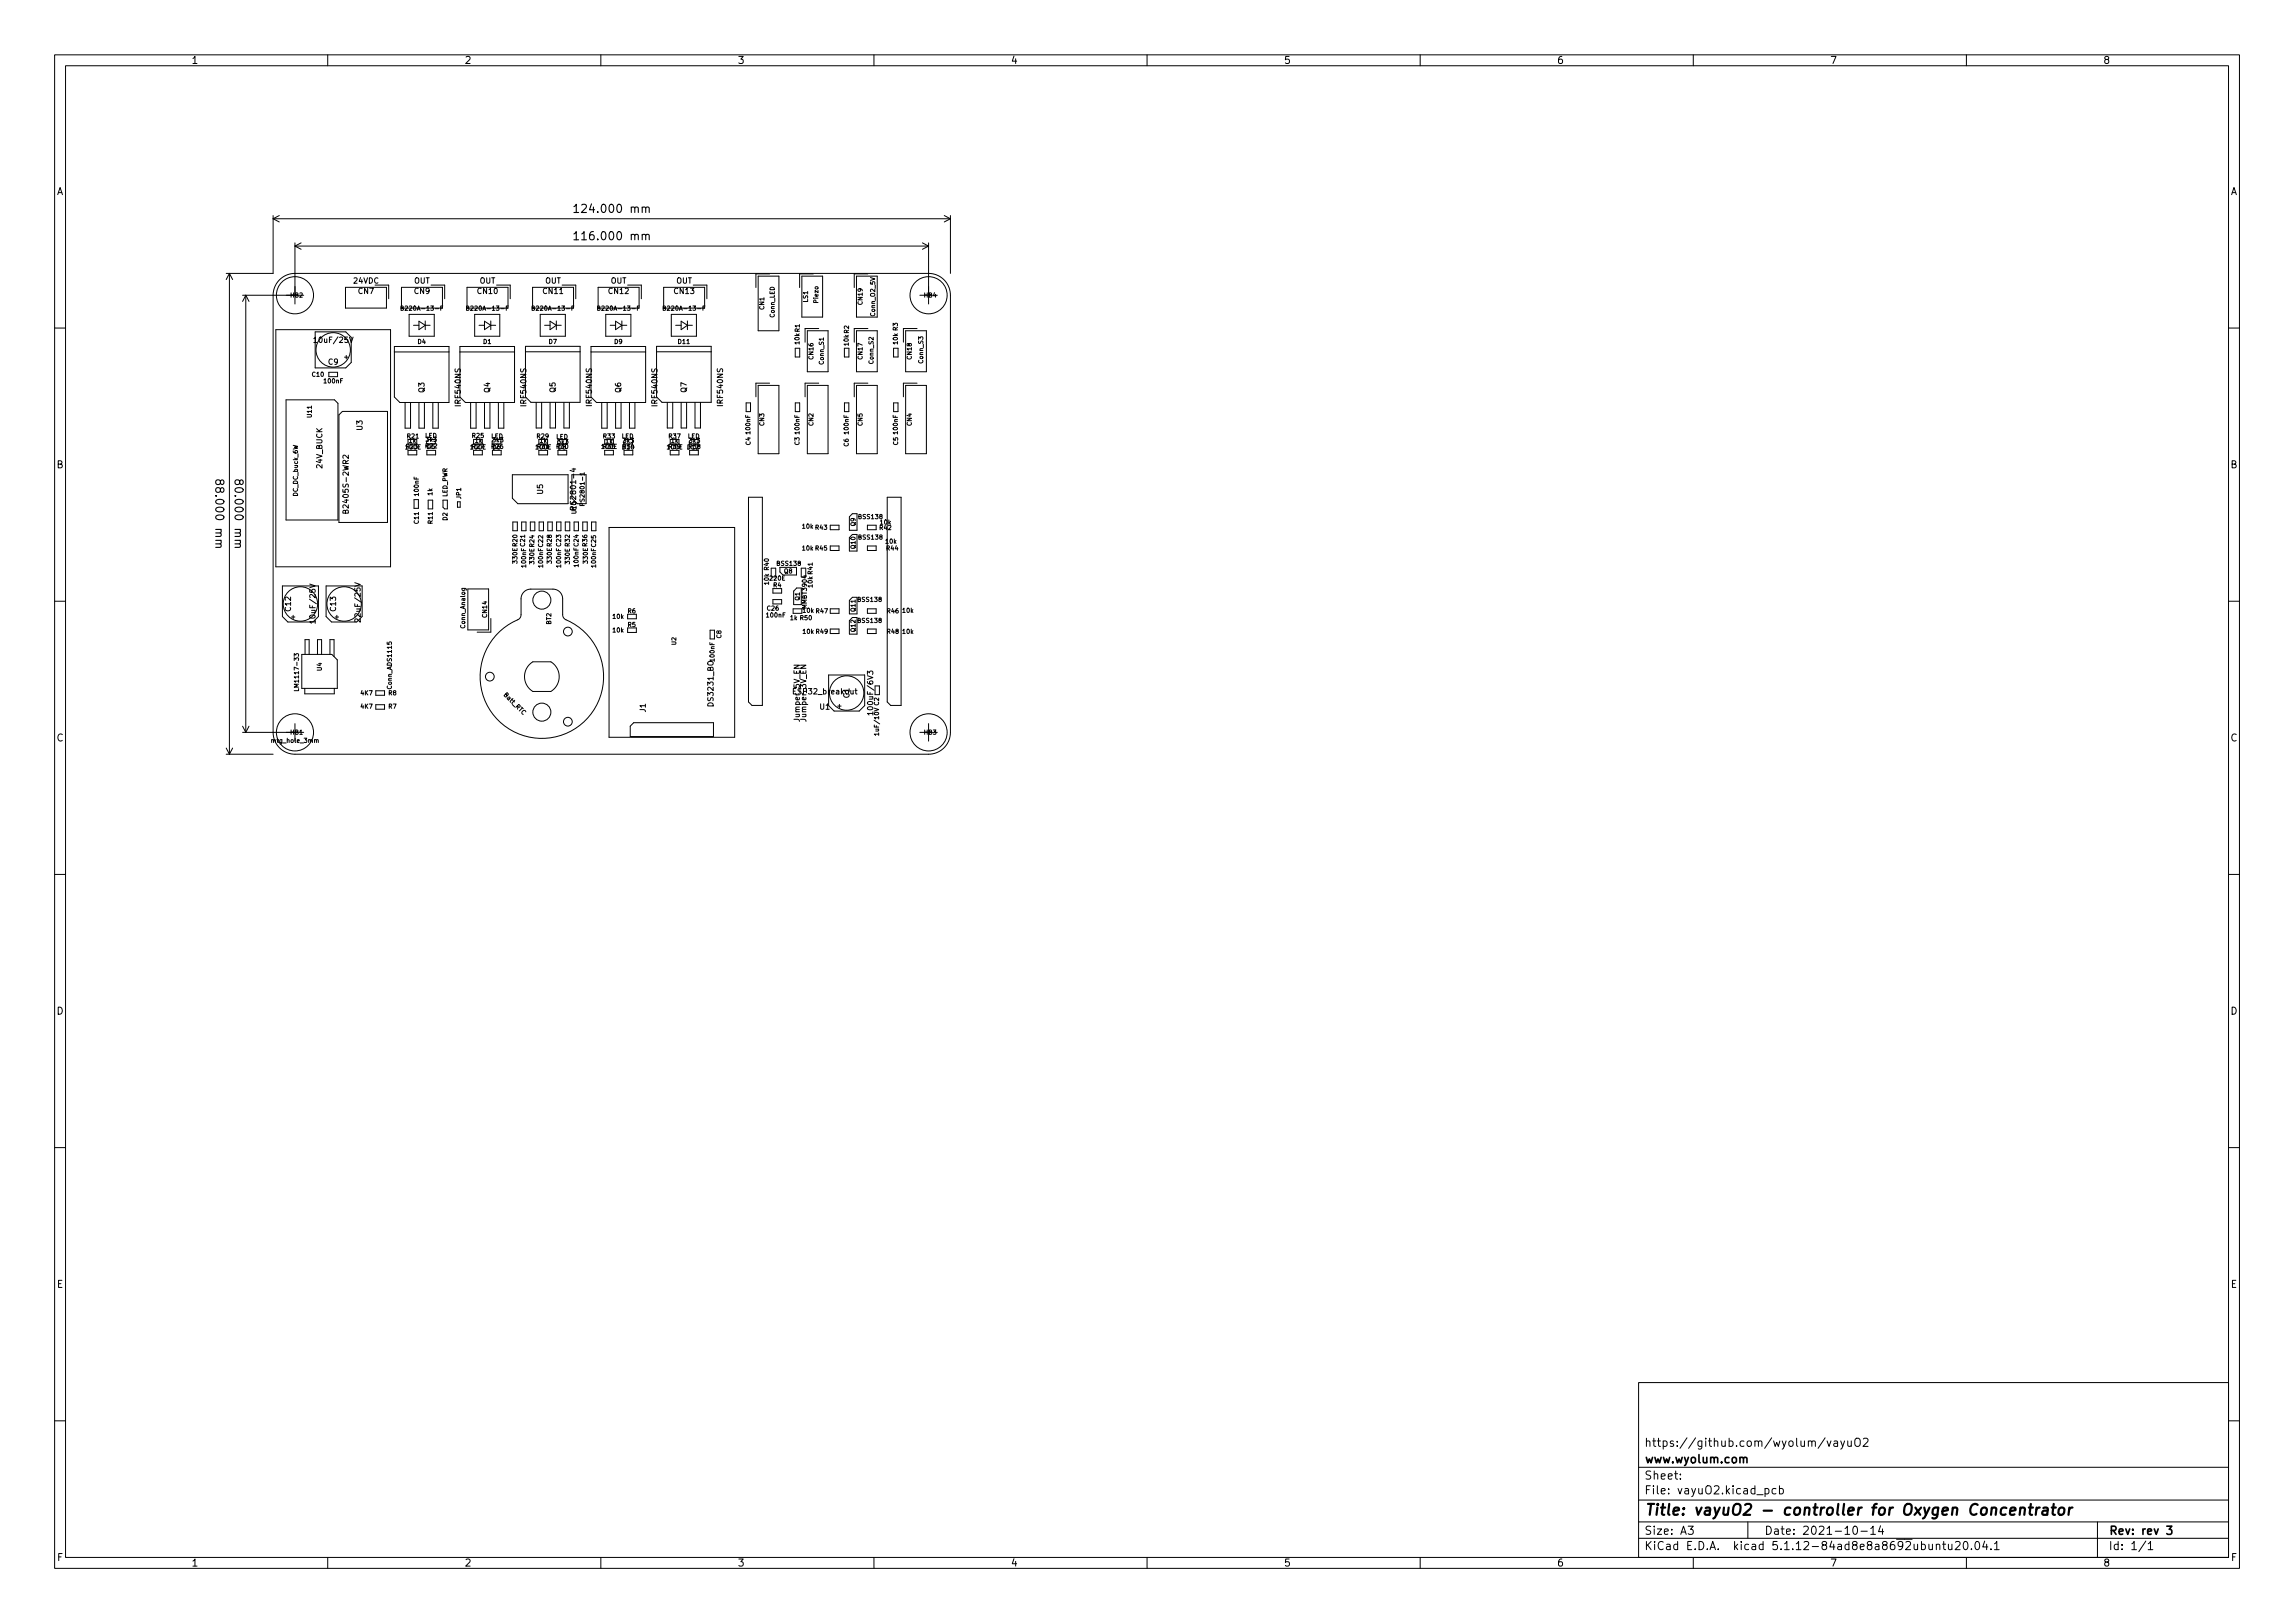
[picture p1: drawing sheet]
<svg xmlns="http://www.w3.org/2000/svg" width="420mm" height="297mm" viewBox="0 0 420 297" stroke-linecap="round" stroke-linejoin="round" font-family="sans-serif">
<defs><g id="words">
<text font-size="2.8" x="301" y="277.3">Title: vayuO2 - controller for Oxygen Concentrator</text>
<g font-size="2.1">
<text x="106.1" y="39">124.000 mm</text>
<text x="106.1" y="44">116.000 mm</text>
<text x="39.4" y="88.7" transform="rotate(90 39.4 88.7)">88.000 mm</text>
<text x="42.9" y="88.7" transform="rotate(90 42.9 88.7)">80.000 mm</text>
<text x="301" y="267.8">www.wyolum.com</text>
<text x="301" y="264.8">https://github.com/wyolum/vayuO2</text>
<text x="301" y="273.5">File: vayuO2.kicad_pcb</text>
<text x="301" y="270.8">Sheet:</text>
<text x="301" y="280.9">Size: A3</text>
<text x="323" y="280.9">Date: 2021-10-14</text>
<text x="386" y="280.9">Rev: rev 3</text>
<text x="301" y="283.7">KiCad E.D.A. kicad 5.1.12-84ad8e8a8692ubuntu20.04.1</text>
<text x="386" y="283.7">Id: 1/1</text>
</g>
<g font-size="1.8">
<text x="35" y="11.7">1</text>
<text x="85" y="11.7">2</text>
<text x="135" y="11.7">3</text>
<text x="185" y="11.7">4</text>
<text x="235" y="11.7">5</text>
<text x="285" y="11.7">6</text>
<text x="335" y="11.7">7</text>
<text x="385" y="11.7">8</text>
<text x="10.3" y="35.7">A</text>
<text x="408.3" y="35.7">A</text>
<text x="10.3" y="85.7">B</text>
<text x="408.3" y="85.7">B</text>
<text x="10.3" y="135.7">C</text>
<text x="408.3" y="135.7">C</text>
<text x="10.3" y="185.7">D</text>
<text x="408.3" y="185.7">D</text>
<text x="10.4" y="235.7">E</text>
<text x="408.4" y="235.7">E</text>
<text x="10.4" y="285.7">F</text>
<text x="35" y="286.7">1</text>
<text x="85" y="286.7">2</text>
<text x="135" y="286.7">3</text>
<text x="185" y="286.7">4</text>
<text x="235" y="286.7">5</text>
<text x="285" y="286.7">6</text>
<text x="335" y="286.7">7</text>
<text x="385" y="286.7">8</text>
<text x="408.4" y="285.7">F</text>
</g>
<g font-size="1.4">
<text x="64.8" y="51.9">24VDC</text>
<text x="65.6" y="53.8">CN7</text>
<text x="75.8" y="51.9">OUT</text>
<text x="75.9" y="53.8">CN9</text>
<text x="87.5" y="53.8">CN10</text>
<text x="87.8" y="51.9">OUT</text>
<text x="99.5" y="53.8">CN11</text>
<text x="99.8" y="51.9">OUT</text>
<text x="111.5" y="53.8">CN12</text>
<text x="111.8" y="51.9">OUT</text>
<text x="123.5" y="53.8">CN13</text>
<text x="123.8" y="51.9">OUT</text>
<text x="57.9" y="62.7">10uF/25V</text>
<text x="60.1" y="66.7">C9</text>
<text x="77.7" y="71.8" transform="rotate(-90 77.7 71.8)">Q3</text>
<text x="89.7" y="71.8" transform="rotate(-90 89.7 71.8)">Q4</text>
<text x="101.7" y="71.8" transform="rotate(-90 101.7 71.8)">Q5</text>
<text x="113.7" y="71.8" transform="rotate(-90 113.7 71.8)">Q6</text>
<text x="125.7" y="71.8" transform="rotate(-90 125.7 71.8)">Q7</text>
<text x="84.4" y="74.2" transform="rotate(-90 84.4 74.2)">IRF540NS</text>
<text x="96.4" y="74.2" transform="rotate(-90 96.4 74.2)">IRF540NS</text>
<text x="108.4" y="74.1" transform="rotate(-90 108.4 74.1)">IRF540NS</text>
<text x="120.4" y="74.2" transform="rotate(-90 120.4 74.2)">IRF540NS</text>
<text x="132.3" y="74.1" transform="rotate(-90 132.3 74.1)">IRF540NS</text>
<text x="66.4" y="78.7" transform="rotate(-90 66.4 78.7)">U3</text>
<text x="59" y="85.7" transform="rotate(-90 59 85.7)">24V_BUCK</text>
<text x="63.8" y="93.3" transform="rotate(-90 63.8 93.3)">B2405S-2WR2</text>
<text x="99.4" y="90.4" transform="rotate(-90 99.4 90.4)">U5</text>
<text x="105.4" y="92.6" transform="rotate(-90 105.4 92.6)">PS2801-4</text>
<text x="53.3" y="111.8" transform="rotate(-90 53.3 111.8)">C12</text>
<text x="57.7" y="113.6" transform="rotate(-90 57.7 113.6)">10uF/25V</text>
<text x="61.5" y="111.8" transform="rotate(-90 61.5 111.8)">C13</text>
<text x="66" y="113.3" transform="rotate(-90 66 113.3)">22uF/25V</text>
<text x="118.2" y="130.3" transform="rotate(-90 118.2 130.3)">J1</text>
<text x="130.6" y="129.1" transform="rotate(-90 130.6 129.1)">DS3231_BO</text>
<text x="145.5" y="127.1">ESP32_breakout</text>
<text x="146.4" y="131.9" transform="rotate(-90 146.4 131.9)">Jumper_5V_EN</text>
<text x="147.6" y="131.9" transform="rotate(-90 147.6 131.9)">Jumper_3V_EN</text>
<text x="150.1" y="129.9">U1</text>
<text x="155.5" y="127.7" transform="rotate(-90 155.5 127.7)">C1</text>
<text x="159.9" y="130.3" transform="rotate(-90 159.9 130.3)">100uF/6V3</text>
</g>
<g font-size="1.1">
<text x="53.2" y="54.4">HB2</text>
<text x="74.1" y="56.8">B220A-13-F</text>
<text x="86.1" y="56.8">B220A-13-F</text>
<text x="98.1" y="56.8">B220A-13-F</text>
<text x="110.1" y="56.8">B220A-13-F</text>
<text x="122.1" y="56.8">B220A-13-F</text>
<text x="139.9" y="56.7" transform="rotate(-90 139.9 56.7)">CN1</text>
<text x="141.8" y="58.1" transform="rotate(-90 141.8 58.1)">Conn_LED</text>
<text x="147.9" y="55.3" transform="rotate(-90 147.9 55.3)">LS1</text>
<text x="149.8" y="55.4" transform="rotate(-90 149.8 55.4)">Piezo</text>
<text x="157.9" y="55.7" transform="rotate(-90 157.9 55.7)">CN19</text>
<text x="160.2" y="57.8" transform="rotate(-90 160.2 57.8)">Conn_O2_5V</text>
<text x="169.2" y="54.4">HB4</text>
<text x="76.5" y="62.9">D4</text>
<text x="88.5" y="62.9">D1</text>
<text x="100.5" y="62.9">D7</text>
<text x="112.5" y="62.9">D9</text>
<text x="124.2" y="62.9">D11</text>
<text x="146.3" y="63" transform="rotate(-90 146.3 63)">10k R1</text>
<text x="148.9" y="65.7" transform="rotate(-90 148.9 65.7)">CN16</text>
<text x="155.3" y="63.2" transform="rotate(-90 155.3 63.2)">10k R2</text>
<text x="157.9" y="65.7" transform="rotate(-90 157.9 65.7)">CN17</text>
<text x="164.3" y="63" transform="rotate(-90 164.3 63)">10k R3</text>
<text x="166.9" y="65.7" transform="rotate(-90 166.9 65.7)">CN18</text>
<text x="57.2" y="68.9">C10</text>
<text x="59.4" y="70.1">100nF</text>
<text x="150.8" y="66.7" transform="rotate(-90 150.8 66.7)">Conn_S1</text>
<text x="159.9" y="66.6" transform="rotate(-90 159.9 66.6)">Conn_S2</text>
<text x="169" y="66.5" transform="rotate(-90 169 66.5)">Conn_S3</text>
<text x="57.1" y="76.4" transform="rotate(-90 57.1 76.4)">U11</text>
<text x="139.9" y="77.9" transform="rotate(-90 139.9 77.9)">CN3</text>
<text x="148.9" y="77.9" transform="rotate(-90 148.9 77.9)">CN2</text>
<text x="157.9" y="77.9" transform="rotate(-90 157.9 77.9)">CN5</text>
<text x="166.9" y="77.9" transform="rotate(-90 166.9 77.9)">CN4</text>
<text x="74.4" y="82.1">R23</text>
<text x="74.6" y="80.2">R21</text>
<text x="74.9" y="81">1k</text>
<text x="77.8" y="80.1">LED</text>
<text x="78" y="80.8">3k3</text>
<text x="78.2" y="82.1">D5</text>
<text x="86.5" y="82.1">R27</text>
<text x="86.5" y="80.1">R25</text>
<text x="87" y="81">1k</text>
<text x="89.9" y="80.2">LED</text>
<text x="90.2" y="82.2">D6</text>
<text x="90.2" y="80.9">3k3</text>
<text x="98.1" y="82.2">100E</text>
<text x="98.3" y="80.2">R29</text>
<text x="98.4" y="82.1">R31</text>
<text x="98.8" y="81">1k</text>
<text x="101.8" y="80.3">LED</text>
<text x="102.1" y="81.2">3k3</text>
<text x="102.2" y="82.2">D8</text>
<text x="110.5" y="82.1">R35</text>
<text x="110.5" y="80.2">R33</text>
<text x="110.9" y="81.1">1k</text>
<text x="113.8" y="80.2">LED</text>
<text x="114" y="82.2">D10</text>
<text x="114.1" y="81">3k3</text>
<text x="122.5" y="82.1">R39</text>
<text x="122.5" y="80.2">R37</text>
<text x="122.9" y="81">1k</text>
<text x="125.9" y="82.2">D12</text>
<text x="125.9" y="80.2">LED</text>
<text x="126.2" y="81">3k3</text>
<text x="137.3" y="79.3" transform="rotate(-90 137.3 79.3)">100nF</text>
<text x="137.4" y="81.4" transform="rotate(-90 137.4 81.4)">C4</text>
<text x="146.3" y="81.4" transform="rotate(-90 146.3 81.4)">C3</text>
<text x="146.3" y="79.3" transform="rotate(-90 146.3 79.3)">100nF</text>
<text x="155.3" y="81.7" transform="rotate(-90 155.3 81.7)">C6</text>
<text x="155.3" y="79.3" transform="rotate(-90 155.3 79.3)">100nF</text>
<text x="164.3" y="79.3" transform="rotate(-90 164.3 79.3)">100nF</text>
<text x="164.4" y="81.4" transform="rotate(-90 164.4 81.4)">C5</text>
<text x="54.5" y="90.8" transform="rotate(-90 54.5 90.8)">DC_DC_buck_6W</text>
<text x="76.7" y="95.8" transform="rotate(-90 76.7 95.8)">C11</text>
<text x="76.7" y="90.6" transform="rotate(-90 76.7 90.6)">100nF</text>
<text x="79.1" y="90.7" transform="rotate(-90 79.1 90.7)">1k</text>
<text x="79.2" y="95.8" transform="rotate(-90 79.2 95.8)">R11</text>
<text x="81.9" y="95.2" transform="rotate(-90 81.9 95.2)">D2</text>
<text x="81.9" y="91" transform="rotate(-90 81.9 91)">LED_PWR</text>
<text x="84.4" y="91.3" transform="rotate(-90 84.4 91.3)">JP1</text>
<text x="105.5" y="94" transform="rotate(-90 105.5 94)">U10</text>
<text x="107" y="92" transform="rotate(-90 107 92)">PS2801-1</text>
<text x="157.3" y="95">BSS138</text>
<text x="161.2" y="96">10k</text>
<text x="146.9" y="100.7">10k R45</text>
<text x="146.9" y="96.7">10k R43</text>
<text x="156.6" y="100.4" transform="rotate(-90 156.6 100.4)">Q10</text>
<text x="156.6" y="96.3" transform="rotate(-90 156.6 96.3)">Q9</text>
<text x="157.3" y="98.7">BSS138</text>
<text x="161.1" y="97">R42</text>
<text x="162.2" y="99.5">10k</text>
<text x="162.3" y="100.7">R44</text>
<text x="94.7" y="103" transform="rotate(-90 94.7 103)">330E R20</text>
<text x="96.3" y="103.7" transform="rotate(-90 96.3 103.7)">100nF C21</text>
<text x="97.8" y="103.1" transform="rotate(-90 97.8 103.1)">330E R24</text>
<text x="99.4" y="103.7" transform="rotate(-90 99.4 103.7)">100nF C22</text>
<text x="101" y="103" transform="rotate(-90 101 103)">330E R28</text>
<text x="102.7" y="103.7" transform="rotate(-90 102.7 103.7)">100nF C23</text>
<text x="104.3" y="103.1" transform="rotate(-90 104.3 103.1)">330E R32</text>
<text x="105.9" y="103.6" transform="rotate(-90 105.9 103.6)">100nF C24</text>
<text x="107.6" y="103" transform="rotate(-90 107.6 103)">330E R36</text>
<text x="109.1" y="103.7" transform="rotate(-90 109.1 103.7)">100nF C25</text>
<text x="140.8" y="107" transform="rotate(-90 140.8 107)">10k</text>
<text x="140.8" y="104.3" transform="rotate(-90 140.8 104.3)">R40</text>
<text x="141" y="106.2">220E</text>
<text x="141.6" y="107.5">R4</text>
<text x="142.3" y="103.5">BSS138</text>
<text x="143.6" y="104.9">Q8</text>
<text x="148.8" y="107.5" transform="rotate(-90 148.8 107.5)">10k R41</text>
<text x="89.1" y="113" transform="rotate(-90 89.1 113)">CN14</text>
<text x="112.2" y="113.2">10k</text>
<text x="114.9" y="112.2">R6</text>
<text x="140.4" y="113">100nF</text>
<text x="140.5" y="111.7">C26</text>
<text x="144.7" y="113.5">1k R50</text>
<text x="146.4" y="109.9" transform="rotate(-90 146.4 109.9)">Q1</text>
<text x="147" y="112.1">10k R47</text>
<text x="147.7" y="111.2" transform="rotate(-90 147.7 111.2)">MMBT3904</text>
<text x="156.6" y="111.9" transform="rotate(-90 156.6 111.9)">Q11</text>
<text x="157.1" y="110.1">BSS138</text>
<text x="157.1" y="114">BSS138</text>
<text x="162.4" y="112.2">R46</text>
<text x="165.3" y="112.1">10k</text>
<text x="85.1" y="114.9" transform="rotate(-90 85.1 114.9)">Conn_Analog</text>
<text x="100.9" y="114.3" transform="rotate(-90 100.9 114.3)">BT2</text>
<text x="112.2" y="115.7">10k</text>
<text x="114.9" y="114.7">R5</text>
<text x="123.8" y="118" transform="rotate(-90 123.8 118)">U2</text>
<text x="132.1" y="116.8" transform="rotate(-90 132.1 116.8)">C8</text>
<text x="147" y="116">10k R49</text>
<text x="156.6" y="115.6" transform="rotate(-90 156.6 115.6)">Q12</text>
<text x="162.4" y="116">R48</text>
<text x="165.3" y="116">10k</text>
<text x="54.7" y="125.9" transform="rotate(-90 54.7 125.9)">LM1117-33</text>
<text x="58.9" y="122.7" transform="rotate(-90 58.9 122.7)">U4</text>
<text x="71.7" y="125.9" transform="rotate(-90 71.7 125.9)">Conn_ADS1115</text>
<text x="130.8" y="120.9" transform="rotate(-90 130.8 120.9)">100nF</text>
<text x="66.1" y="127.2">4K7</text>
<text x="66.1" y="129.7">4K7</text>
<text x="71.1" y="127.2">R8</text>
<text x="71.1" y="129.7">R7</text>
<text x="92.2" y="127.3" transform="rotate(45 92.2 127.3)">Batt_RTC</text>
<text x="160.9" y="129.1" transform="rotate(-90 160.9 129.1)">C2</text>
<text x="49.9" y="135.9">mtg_hole_3mm</text>
<text x="53.2" y="134.4">HB1</text>
<text x="160.9" y="134.3" transform="rotate(-90 160.9 134.3)">1uF/10V</text>
<text x="169.2" y="134.4">HB3</text>
</g>
</g></defs>
<g fill="none" stroke="#000" stroke-width=".18">
<path d="M10 10h400v277h-400zM12 12h396v273h-396zM60 10v2M110 10v2M160 10v2M210 10v2M260 10v2M310 10v2M360 10v2M50 39.4v10.6h-8.6M51.1 39.4l-1.1 .6M172.9 39.4l1.1 .6"/>
<path d="M174 39.4v10.6M42 50v88M42 50l-.6 1.2M42 50l.6 1.2M44.4 54h11.2M45 54v80M45 54l-.6 1.2M45 54l.6 1.2M50 40h124M50 40l1.1 .6M51.2 51.2a4 4 0 0 1 2.8-1.2h116a4 4 0 0 1 4 4v80a4 4 0 0 1-4 4h-116a4 4 0 0 1-4-4v-80a4 4 0 0 1 1.2-2.8zM54 45h116"/>
<path d="M54 44.5v11.1M54 45l1.1 .6M55.1 44.5l-1.1 .5M63.3 52.6h7.4v3.8h-7.4zM68.7 52.2h2.5v2.5M73.4 56.4l.4-.1v-.2l-.4-.1v.8h.3l.2-.3-.2-.1M73.5 52.6h7.5v3.8h-7.5zM74.9 57.5h4.6v4h-4.6zM75.7 59.5h1M76.7 58.8l1.1 .7-1.1 .8zM77.8 59.5h1M77.8 58.7v1.6"/>
<path d="M78.9 52.2h2.5v2.5M81.1 56h-.4v.8M85.4 56.4l.4-.1v-.2l-.4-.1v.8h.3l.2-.3-.2-.1M85.5 52.6h7.5v3.8h-7.5zM86.9 57.5h4.6v4h-4.6zM87.7 59.5h1M88.7 58.8l1.1 .7-1.1 .8zM89.8 59.5h1M89.8 58.7v1.6M90.9 52.2h2.5v2.5M93.1 56h-.4v.8M97.4 56.4l.4-.1v-.2l-.4-.1v.8h.3l.2-.3-.2-.1"/>
<path d="M97.5 52.6h7.5v3.8h-7.5zM98.9 57.5h4.6v4h-4.6zM99.7 59.5h1M100.7 58.8l1.1 .7-1.1 .8zM101.8 59.5h1M101.8 58.7v1.6M102.9 52.2h2.5v2.5M105.1 56h-.4v.8M109.4 56.4l.4-.1v-.2l-.4-.1v.8h.3l.2-.3-.2-.1M109.5 52.6h7.5v3.8h-7.5zM110.9 57.5h4.6v4h-4.6zM111.7 59.5h1"/>
<path d="M112.7 58.8l1.1 .7-1.1 .8zM113.8 59.5h1M113.8 58.7v1.6M114.9 52.2h2.5v2.5M117.1 56h-.4v.8M121.4 56.4l.4-.1v-.2l-.4-.1v.8h.3l.2-.3-.2-.1M121.5 52.6h7.5v3.8h-7.5zM122.9 57.5h4.6v4h-4.6zM123.7 59.5h1M124.7 58.8l1.1 .7-1.1 .8zM125.8 59.5h1M125.8 58.7v1.6"/>
<path d="M126.9 52.2h2.5v2.5M129.1 56h-.4v.8M138.8 50.5h3.8v10h-3.8zM140.9 50.1h-2.5v2.5M146.8 50.5h3.8v7.5h-3.8zM148.9 50.1h-2.5v2.5M156.8 50.5h3.8v7.5h-3.8zM158.9 50.1h-2.5v2.5M168.4 54h3.2M168.9 44.5l1.1 .5M170 44.5v11.1M170 45l-1.1 .6"/>
<path d="M174 40l-1.1 .6M10 60h2M50.5 60.3h21v43.4h-21zM52.4 73.2h8.8l.7 .6v21.4h-9.5zM57.5 62l.2-.3v1M57.5 62.7h.5M57.7 60.7h5.6l1 1v4.6l-1 1h-5.6zM60.2 68.1h1.6v.8h-1.6zM62 75.9l.7-.6h8.2v20.3h-8.9zM63.1 65.4h.6M63.4 65.1v.6M64 61.7l.3 1 .3-1"/>
<path d="M72.2 63.4h10v10.3h-9l-1-1zM72.2 64.4h10M74.2 73.7v4.7h1v-4.7M76.7 73.7v4.7h1v-4.7M79.2 73.7v4.7h1v-4.7M84.2 63.4h10v10.3h-9l-1-1zM84.2 64.4h10M86.2 73.7v4.7h1v-4.7M88.7 73.7v4.7h1v-4.7M91.2 73.7v4.7h1v-4.7M96.2 63.4h10v10.2h-9l-1-1zM96.2 64.4h10"/>
<path d="M98.2 73.6v4.7h1v-4.7M100.7 73.6v4.7h1v-4.7M103.2 73.6v4.7h1v-4.7M108.2 63.4h10v10.3h-9l-1-1zM108.2 64.4h10M110.2 73.7v4.7h1v-4.7M112.7 73.7v4.7h1v-4.7M115.2 73.7v4.7h1v-4.7M120.2 63.4h10v10.2h-9l-1-1zM120.2 64.4h10M122.2 73.6v4.7h1v-4.7M124.7 73.6v4.7h1v-4.7"/>
<path d="M127.2 73.6v4.7h1v-4.7M136.6 73.7h.8v1.6h-.8zM138.8 70.5h3.8v12.5h-3.8zM140.9 70.1h-2.5v2.5M145.6 63.7h.8v1.6h-.8zM145.6 73.7h.8v1.6h-.8zM147.8 60.5h3.8v7.5h-3.8zM147.8 70.5h3.8v12.5h-3.8zM149.9 60.1h-2.5v2.5M149.9 70.1h-2.5v2.5M154.6 63.7h.8v1.6h-.8zM154.6 73.7h.8v1.6h-.8z"/>
<path d="M156.8 60.5h3.8v7.5h-3.8zM156.8 70.5h3.8v12.5h-3.8zM158.9 60.1h-2.5v2.5M158.9 70.1h-2.5v2.5M163.6 63.7h.8v1.6h-.8zM163.6 73.7h.8v1.6h-.8zM165.8 60.5h3.8v7.5h-3.8zM165.8 70.5h3.8v12.5h-3.8zM167.9 60.1h-2.5v2.5M167.9 70.1h-2.5v2.5M408 60h2M63.2 93.6l.2-.3 .4 .2v.4h-1l.1-.5 .3 .1v.4"/>
<path d="M63.8 83.3v.6l-.7-.6-.3 .2 .1 .4M74.7 82.4v.8h1.6v-.8M75.8 91.4h.8v1.6h-.8zM76.6 81.8h.2M77 81.4h-.4v.8h.4M78.1 82.4v.8h1.6v-.8M78.4 91.5h.8v1.6h-.8zM79.5 81.3l.3-.1 .2 .2-.5 .6h.5M81.1 91.5h.8v1.6h-.5l-.3-.3zM83.7 91.8h.6v1h-.6zM86.1 81.6l.3-.2v.8M86.1 82.2h.5"/>
<path d="M86.7 82.4v.8h1.6v-.8M90.1 82.4v.8h1.6v-.8M92 81.3l-.4 .2v.4l.2 .2 .2-.1v-.4h-.2l-.2 .2M93.8 86.9h10.2v5.3h-9.2l-1-1zM93.9 95.5h.8v1.6h-.8zM95.5 95.5h.8v1.6h-.8zM97.1 95.5h.8v1.6h-.8zM98.7 82.4v.8h1.5v-.8M98.7 95.5h.8v1.6h-.8zM100.3 95.5h.8v1.6h-.8zM101.9 95.5h.8v1.6h-.8zM102.1 82.4v.8h1.7v-.8"/>
<path d="M103.5 95.5h.8v1.6h-.8zM104.7 91.2v-4.3h2.6v5.3h-1.6M104.7 85.8h.7M105.1 85.7v.6l-.7-.2M105.1 95.5h.8v1.6h-.8zM106.6 92.5l-.1-.4h-.3v.4h.8M106.7 95.5h.8v1.6h-.8zM107 86.7h-.8l.2 .3M107 86.5v.5M108.3 95.5h.8v1.6h-.8zM110.1 81.5l.3-.2v.8M110.1 82.1h.5"/>
<path d="M110.7 82.4v.8h1.6v-.8M111.5 96.5h23v38.4h-23zM114.2 82.4v.8h1.6v-.8M122.1 81.6l.3-.2v.8M122.1 82.2h.5M122.7 82.4v.8h1.6v-.8M126.2 82.4v.8h1.6v-.8M137 91h2.6v38.1h-1.9l-.7-.6zM152 96.1h1.6v.8h-1.6zM152 99.9h1.6v.8h-1.6zM155.5 97v-2.4l.5-.6h.9v3.1h-1.4M158.8 96.1h1.6v.8h-1.6z"/>
<path d="M158.8 99.9h1.6v.8h-1.6zM162.4 91h2.6v38.1h-1.9l-.7-.6zM10 110h2M51.7 107.2h6.6v5.6l-1 1h-4.6l-1-1zM53.4 112.9h.6M53.7 112.6v.6M55.3 119.8h5.4l1 1v5.2h-6.4zM55.8 119.8v-2.7h.8v2.7M56.7 106.9l1 .3-1 .4M57.7 113.8h-1l.3 .3M57.7 113.5v.6M58.1 119.8v-2.7h.8v2.7"/>
<path d="M59.7 107.2h6.6v5.6l-1 1h-4.6l-1-1zM60.4 119.8v-2.7h.8v3.1M61.4 112.9h.6M61.7 112.6v.6M65 106.6l1 .4-1 .3M66 113.3v.6l-.8-.6-.2 .2v.3M85.7 107.8h3.7v7.5h-3.7zM89.9 113.2v2.5h-2.5M95.9 108.3l.5-.3 .6-.2h4.2a1.78 1.78 0 0 1 1.8 1.8v3l.2 .6a12.8 12.8 0 0 1 6.8 7.1 11.3 11.3 0 0 1-7.2 14.2 11.3 11.3 0 0 1-14.3-6.8 11.3 11.3 0 0 1 6.6-14.5l.3-.6v-3.3zM114.9 112.4v.8h1.6v-.8M114.9 114.9v.8h1.6v-.8M130 115.3h.8v1.6h-.8z"/>
<path d="M141.2 105.6v-1.6h.8v1.6M141.5 107.7v.8h1.6v-.8M141.5 109.7h1.6v.8h-1.6zM142.8 103.8h3v1.4h-2.5l-.5-.5zM145.3 110.6v-2.4l.6-.6h.8v3.1h-1.4M146.7 105.6v-1.6h.8v1.6M146.8 111.4h-1.6v.8h1.6M152 111.4h1.6v.8h-1.6zM152 115.1h1.6v.8h-1.6zM155.5 100.8v-2.4l.5-.6h.9v3.1h-1.4M155.5 112.3v-2.4l.5-.6h.9v3.1h-1.4M155.5 116v-2.4l.5-.6h.9v3.1h-1.4"/>
<path d="M158.8 115.1h1.6v.8h-1.6zM158.8 111.4h1.6v.8h-1.6zM408 110h2M41.4 138h8.6M41.4 136.9l.6 1.1M42.6 136.9l-.6 1.1M44.4 134h11.2M44.4 132.9l.6 1.1M45.6 132.9l-.6 1.1M53.9 120.1v-.5l.3 .3v-.2h.4v.4M54 132.4v3.2M54.7 126v.4h-.8"/>
<path d="M55.8 126v1h5.4v-1M68.8 126.4h1.6v.8h-1.6zM68.8 129h1.6v.8h-1.6zM96.9 121.6l.6-.5h3.3a3.2 3.2 0 0 1 0 5.4l-3.2 .1a3.2 3.2 0 0 1-.7-5zM115.4 132.9l.6-.6h14.6v2.5h-15.2zM151.7 123.5h6.6v5.6l-1 1h-4.6l-1-1zM153.4 129.2h.6M153.7 128.9v.6M158.8 123.4v-.6l.4 .3 .1-.2h.4l.1 .1-.1 .4M159.8 130.6h-1l.3 .3M160.1 129.6l.8 .3-.8 .2M160.2 125.5h.8v1.6h-.8"/>
<path d="M160.9 134.4h-.8l.2 .2M160.9 134.1v.5M168.4 134h3.2M170 132.4v3.2M10 160h2M408 160h2M10 210h2M408 210h2M300 253h108v32h-108zM10 260h2M300 278.5h108M300 274.5h108"/>
<path d="M300 268.5h108M307.6 270.6v.1M307.6 269.8v.1M309.1 279.3h.9l-.5 .6 .4 .1v.7l-.2 .1h-.4l-.2-.1M320 278.5v3M323.1 272.5l.5-.1 .2 .3v.4l-.1 .2h-.6M325.1 272.5l-.4-.1-.3 .3v.4l.2 .2h.5M325.8 272.5l.4-.1 .3 .3v.4l-.2 .2h-.5M325.8 271.9v1.5M334.1 263.1l-1.3 2M334.5 263.7l.4 1 .3-1M335.8 263.8h.5l.1 .9"/>
<path d="M336.4 264.1h-.5a.29 .29 0 0 0-.2 .3 .29 .29 0 0 0 .2 .3l.5-.1M337 263.7l.4 1M337.7 263.7l-.5 1.4-.2 .1M338.3 263.7l.1 .9 .3 .1 .2-.1M338.9 263.7v1M339.4 279.4l.2-.1a.8 .8 0 0 1 .5 .8 .8 .8 0 0 1-.5 .7 1 1 0 0 1-.2-1.4zM339.8 263.3a.5 .5 0 0 1 .5 0 .5 .5 0 0 1 .3 .4v.5a.5 .5 0 0 1-.5 .5 .5 .5 0 0 1-.5-.5v-.5zM341.1 263.4l.6-.2 .2 .2 .1 .2-.9 1.1h.9M342.5 279.7l.4-.4v1.5M344.3 279.2l-.4 1.1h1M344.6 279.8v1M384 278.5v6.5"/>
<path d="M408 260h2M60 285v2M110 285v2M160 285v2M210 285v2M260 285v2M300 281.5h108M310 285v2M340.7 280.2h1.2M342.5 280.8h.8M354.5 282.8l.2-.2 .4 .1v.9M354.5 282.6v1"/>
<path d="M355.6 282.6h.6M355.8 282.1v1.3l.4 .2M356.7 282.6l.1 .9 .3 .1 .3-.1M357.4 282.6v1M358 282.3l.6-.2 .2 .2v.2l-.9 1.1h.9M359.6 282.2l.2-.1a.8 .8 0 0 1 .5 .8 .8 .8 0 0 1-.5 .7 .99 .99 0 0 1-.2-1.4zM360 285v2M360.9 283.5v.1M361.8 282.2l.1-.1a.8 .8 0 0 1 .5 .8 .8 .8 0 0 1-.5 .7 1 1 0 0 1-.1-1.4zM363.3 282l-.3 1.1h.9M363.7 282.6v1M364.5 283.5v.1"/>
<path d="M365.1 282.5l.5-.4v1.5M365.1 283.6h.9M392.8 282l-1.2 2M393.3 282.5l.4-.4v1.5M393.3 283.6h.8"/>
<circle cx="54" cy="54" r="3.4"/>
<circle cx="170" cy="54" r="3.4"/>
<circle cx="61" cy="64" r="3.1"/>
<circle cx="55" cy="110.5" r="3.1"/>
<circle cx="63" cy="110.5" r="3.1"/>
<circle cx="99.2" cy="109.8" r="1.65"/>
<circle cx="104" cy="115.6" r=".8"/>
<circle cx="54" cy="134" r="3.4"/>
<circle cx="89.7" cy="123.8" r=".8"/>
<circle cx="99.2" cy="130.3" r="1.65"/>
<circle cx="104" cy="132.1" r=".8"/>
<circle cx="155" cy="126.8" r="3.1"/>
<circle cx="170" cy="134" r="3.4"/>
</g>
<path d="M319.2 266.9l.2-.2 .4 .1v.9M396.7 279.3h.9l-.5 .6 .4 .1v.7l-.2 .1h-.4l-.2-.1" fill="none" stroke="#000" stroke-width=".3"/>
<g fill="none" stroke="#000" stroke-width=".4">
<path d="M368 276.6l1-.2-.1-.4-.1-.1-.6 .1-.2 1 .2 .2 .6-.1M369.9 276.1a.49 .49 0 0 1 .8 .1l-.1 1M369.9 275.9l-.2 1.3M371.4 275.9h.8M371.8 275.2l-.2 1.8 .1 .1 .3 .1M372.9 275.9l-.2 1.3M373.4 275.9l-.4 .1-.2 .3M374.1 276l.2-.1 .5 .1v1.2M374.9 276.4l-.7 .1a.4 .4 0 0 0-.3 .3 .4 .4 0 0 0 .2 .4l.7-.1M375.6 275.9h.8M376 275.2l-.2 1.8v.1l.4 .1M377 276.1a.52 .52 0 0 1 .5-.2 .52 .52 0 0 1 .5 .4l-.1 .6a.55 .55 0 0 1-.5 .4 .55 .55 0 0 1-.6-.4z"/>
<path d="M378.9 275.9l-.2 1.3M379.4 275.9l-.4 .1-.2 .3"/>
</g>
<path d="M105.1 37.8l.4-.4v1.5M105.1 38.9h.8M118.2 38.1l.2-.2 .4 .1 .1 .9M105.1 42.8l.4-.4v1.5M105.1 43.9h.8M118.2 43.1l.2-.2 .4 .1 .1 .9M40.3 99.5l.2 .3-.1 .3-.9 .1M40.4 88.1l.2-.3 .3 .1 .1 .2-.1 .4-.2 .2-.2-.1-.2-.6-.2-.2-.5 .1-.1 .2 .1 .4 .2 .2h.3l.3-.3M43.8 99.5l.2 .3-.1 .3-.9 .1M43.9 88.1l.3-.3 .2 .1 .1 .2-.1 .4-.2 .2-.2-.1-.2-.6-.2-.2-.4 .1-.2 .2 .1 .4 .2 .2h.3l.3-.3" fill="none" stroke="#000" stroke-width=".2"/>
<use href="#words"/>
</svg>
